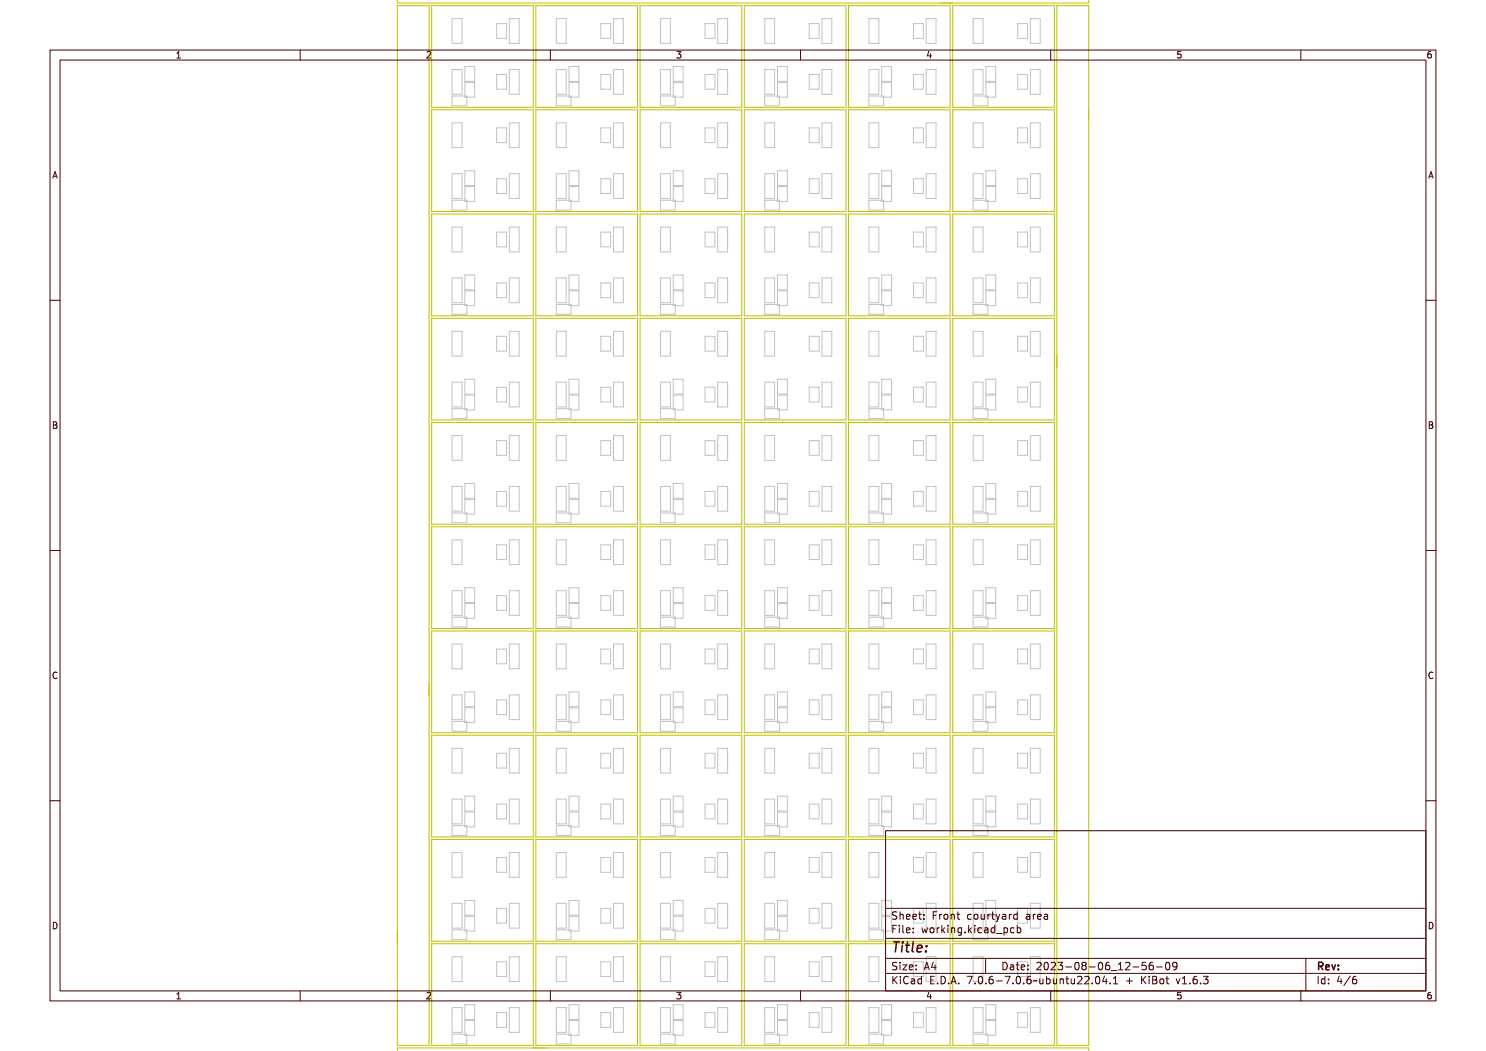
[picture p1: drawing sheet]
<svg xmlns="http://www.w3.org/2000/svg" width="297mm" height="210mm" viewBox="0 0 297 210" stroke-linecap="round" stroke-linejoin="round" font-family="sans-serif">
<defs><g id="words">
<text font-size="2.7" fill="#480000" x="178" y="190.3">Title:</text>
<g font-size="2" fill="#480000">
<text x="178" y="183.7">Sheet: Front courtyard area</text>
<text x="178" y="186.5">File: working.kicad_pcb</text>
<text x="178" y="193.9">Size: A4</text>
<text x="178" y="196.6">KiCad E.D.A. 7.0.6-7.0.6~ubuntu22.04.1 + KiBot v1.6.3</text>
<text x="200" y="193.9">Date: 2023-08-06_12-56-09</text>
<text x="263" y="196.6">Id: 4/6</text>
<text x="263" y="193.9">Rev:</text>
</g>
<g font-size="1.7" fill="#480000">
<text x="35" y="11.7">1</text>
<text x="85" y="11.7">2</text>
<text x="135" y="11.7">3</text>
<text x="185" y="11.7">4</text>
<text x="235" y="11.7">5</text>
<text x="285" y="11.7">6</text>
<text x="10.5" y="35.7">A</text>
<text x="285.5" y="35.7">A</text>
<text x="10.5" y="85.6">B</text>
<text x="285.5" y="85.6">B</text>
<text x="10.5" y="135.7">C</text>
<text x="285.5" y="135.7">C</text>
<text x="10.5" y="185.6">D</text>
<text x="285.5" y="185.6">D</text>
<text x="35" y="199.7">1</text>
<text x="85" y="199.7">2</text>
<text x="135" y="199.7">3</text>
<text x="185" y="199.7">4</text>
<text x="235" y="199.7">5</text>
<text x="285" y="199.7">6</text>
</g>
</g></defs>
<g fill="none" stroke="#c2c2c2" stroke-width=".2">
<path d="M90.4 19.2h2.9v2h-2.9zM90.4 3.7h1.9v5h-1.9zM90.4 13.9h1.9v4.9h-1.9zM92.9 16.5h2v2.9h-2zM92.9 13.3h2v2.9h-2zM99.3 4.7h1.9v3h-1.9zM99.3 14.9h1.9v2.9h-1.9zM101.8 3.7h2v5h-2zM101.8 13.9h2v4.9h-2zM111.2 19.2h2.9v2h-2.9zM111.2 13.9h2v4.9h-2zM111.2 3.7h2v5h-2z"/>
<path d="M113.7 16.5h2v2.9h-2zM113.7 13.3h2v2.9h-2zM120.1 4.7h2v3h-2zM120.1 14.9h2v2.9h-2zM122.6 3.7h2v5h-2zM122.6 13.9h2v4.9h-2zM132 19.2h3v2h-3zM132 3.7h2v5h-2zM132 13.9h2v4.9h-2zM134.6 13.3h1.9v2.9h-1.9zM134.6 16.5h1.9v2.9h-1.9zM140.9 4.7h2v3h-2z"/>
<path d="M140.9 14.9h2v2.9h-2zM143.5 13.9h1.9v4.9h-1.9zM143.5 3.7h1.9v5h-1.9zM152.8 19.2h3v2h-3zM152.9 3.7h1.9v5h-1.9zM152.9 13.9h1.9v4.9h-1.9zM155.4 16.5h2v2.9h-2zM155.4 13.3h2v2.9h-2zM161.7 4.7h2v3h-2zM161.7 14.9h2v2.9h-2zM164.3 3.7h1.9v5h-1.9zM164.3 13.9h1.9v4.9h-1.9z"/>
<path d="M173.7 19.2h2.9v2h-2.9zM173.7 3.7h1.9v5h-1.9zM173.7 13.9h1.9v4.9h-1.9zM176.2 16.5h2v2.9h-2zM176.2 13.3h2v2.9h-2zM182.6 4.7h1.9v3h-1.9zM182.6 14.9h1.9v2.9h-1.9zM185.1 3.7h2v5h-2zM185.1 13.9h2v4.9h-2zM194.5 19.2h2.9v2h-2.9zM194.5 3.7h2v5h-2zM194.5 13.9h2v4.9h-2z"/>
<path d="M197 16.5h2v2.9h-2zM197 13.3h2v2.9h-2zM203.4 4.7h2v3h-2zM203.4 14.9h2v2.9h-2zM205.9 13.9h2v4.9h-2zM205.9 3.7h2v5h-2zM90.4 34.7h1.9v5h-1.9zM90.4 24.6h1.9v4.9h-1.9zM92.9 34.1h2v3h-2zM92.9 37.3h2v2.9h-2zM99.3 25.6h1.9v2.9h-1.9zM99.3 35.7h1.9v3h-1.9z"/>
<path d="M101.8 34.7h2v5h-2zM101.8 24.6h2v4.9h-2zM111.2 34.7h2v5h-2zM111.2 24.6h2v4.9h-2zM113.7 34.1h2v3h-2zM113.7 37.3h2v2.9h-2zM120.1 25.6h2v2.9h-2zM120.1 35.7h2v3h-2zM122.6 34.7h2v5h-2zM122.6 24.6h2v4.9h-2zM132 24.6h2v4.9h-2zM132 34.7h2v5h-2z"/>
<path d="M134.6 34.1h1.9v3h-1.9zM134.6 37.3h1.9v2.9h-1.9zM140.9 25.6h2v2.9h-2zM140.9 35.7h2v3h-2zM143.5 34.7h1.9v5h-1.9zM143.5 24.6h1.9v4.9h-1.9zM152.9 34.7h1.9v5h-1.9zM152.9 24.6h1.9v4.9h-1.9zM155.4 34.1h2v3h-2zM155.4 37.3h2v2.9h-2zM161.7 25.6h2v2.9h-2zM161.7 35.7h2v3h-2z"/>
<path d="M164.3 34.7h1.9v5h-1.9zM164.3 24.6h1.9v4.9h-1.9zM173.7 34.7h1.9v5h-1.9zM173.7 24.6h1.9v4.9h-1.9zM176.2 34.1h2v3h-2zM176.2 37.3h2v2.9h-2zM182.6 25.6h1.9v2.9h-1.9zM182.6 35.7h1.9v3h-1.9zM185.1 34.7h2v5h-2zM185.1 24.6h2v4.9h-2zM194.5 34.7h2v5h-2zM194.5 24.6h2v4.9h-2z"/>
<path d="M197 34.1h2v3h-2zM197 37.3h2v2.9h-2zM203.4 25.6h2v2.9h-2zM203.4 35.7h2v3h-2zM205.9 34.7h2v5h-2zM205.9 24.6h2v4.9h-2zM90.4 40h2.9v2h-2.9zM90.4 45.4h1.9v4.9h-1.9zM90.4 55.5h1.9v5h-1.9zM92.9 55h2v2.9h-2zM92.9 58.1h2v3h-2zM99.3 46.4h1.9v2.9h-1.9z"/>
<path d="M99.3 56.5h1.9v3h-1.9zM101.8 45.4h2v4.9h-2zM101.8 55.5h2v5h-2zM111.2 40h2.9v2h-2.9zM111.2 45.4h2v4.9h-2zM111.2 55.5h2v5h-2zM113.7 55h2v2.9h-2zM113.7 58.1h2v3h-2zM120.1 46.4h2v2.9h-2zM120.1 56.5h2v3h-2zM122.6 45.4h2v4.9h-2zM122.6 55.5h2v5h-2z"/>
<path d="M132 40h3v2h-3zM132 45.4h2v4.9h-2zM132 55.5h2v5h-2zM134.6 55h1.9v2.9h-1.9zM134.6 58.1h1.9v3h-1.9zM140.9 46.4h2v2.9h-2zM140.9 56.5h2v3h-2zM143.5 45.4h1.9v4.9h-1.9zM143.5 55.5h1.9v5h-1.9zM152.8 40h3v2h-3zM152.9 45.4h1.9v4.9h-1.9zM152.9 55.5h1.9v5h-1.9z"/>
<path d="M155.4 58.1h2v3h-2zM155.4 55h2v2.9h-2zM161.7 46.4h2v2.9h-2zM161.7 56.5h2v3h-2zM164.3 45.4h1.9v4.9h-1.9zM164.3 55.5h1.9v5h-1.9zM173.7 40h2.9v2h-2.9zM173.7 45.4h1.9v4.9h-1.9zM173.7 55.5h1.9v5h-1.9zM176.2 58.1h2v3h-2zM176.2 55h2v2.9h-2zM182.6 46.4h1.9v2.9h-1.9z"/>
<path d="M182.6 56.5h1.9v3h-1.9zM185.1 45.4h2v4.9h-2zM185.1 55.5h2v5h-2zM194.5 40h2.9v2h-2.9zM194.5 45.4h2v4.9h-2zM194.5 55.5h2v5h-2zM197 55h2v2.9h-2zM197 58.1h2v3h-2zM203.4 46.4h2v2.9h-2zM203.4 56.5h2v3h-2zM205.9 45.4h2v4.9h-2zM205.9 55.5h2v5h-2z"/>
<path d="M90.4 60.8h2.9v2h-2.9zM90.4 66.2h1.9v5h-1.9zM90.4 76.4h1.9v4.9h-1.9zM92.9 75.8h2v2.9h-2zM92.9 79h2v2.9h-2zM99.3 67.2h1.9v3h-1.9zM99.3 77.4h1.9v2.9h-1.9zM101.8 66.2h2v5h-2zM101.8 76.4h2v4.9h-2zM111.2 60.8h2.9v2h-2.9zM111.2 66.2h2v5h-2zM111.2 76.4h2v4.9h-2z"/>
<path d="M113.7 75.8h2v2.9h-2zM113.7 79h2v2.9h-2zM120.1 67.2h2v3h-2zM120.1 77.4h2v2.9h-2zM122.6 66.2h2v5h-2zM122.6 76.4h2v4.9h-2zM132 60.8h3v2h-3zM132 66.2h2v5h-2zM132 76.4h2v4.9h-2zM134.6 75.8h1.9v2.9h-1.9zM134.6 79h1.9v2.9h-1.9zM140.9 67.2h2v3h-2z"/>
<path d="M140.9 77.4h2v2.9h-2zM143.5 76.4h1.9v4.9h-1.9zM143.5 66.2h1.9v5h-1.9zM152.8 60.8h3v2h-3zM152.9 66.2h1.9v5h-1.9zM152.9 76.4h1.9v4.9h-1.9zM155.4 75.8h2v2.9h-2zM155.4 79h2v2.9h-2zM161.7 77.4h2v2.9h-2zM161.7 67.2h2v3h-2zM164.3 66.2h1.9v5h-1.9zM164.3 76.4h1.9v4.9h-1.9z"/>
<path d="M173.7 60.8h2.9v2h-2.9zM173.7 66.2h1.9v5h-1.9zM173.7 76.4h1.9v4.9h-1.9zM176.2 75.8h2v2.9h-2zM176.2 79h2v2.9h-2zM182.6 67.2h1.9v3h-1.9zM182.6 77.4h1.9v2.9h-1.9zM185.1 66.2h2v5h-2zM185.1 76.4h2v4.9h-2zM194.5 60.8h2.9v2h-2.9zM194.5 66.2h2v5h-2zM194.5 76.4h2v4.9h-2z"/>
<path d="M197 75.8h2v2.9h-2zM197 79h2v2.9h-2zM203.4 77.4h2v2.9h-2zM203.4 67.2h2v3h-2zM205.9 76.4h2v4.9h-2zM205.9 66.2h2v5h-2zM90.4 81.7h2.9v1.9h-2.9zM90.4 87h1.9v5h-1.9zM90.4 97.2h1.9v4.9h-1.9zM92.9 96.6h2v3h-2zM92.9 99.8h2v2.9h-2zM99.3 88h1.9v3h-1.9z"/>
<path d="M99.3 98.2h1.9v2.9h-1.9zM101.8 87h2v5h-2zM101.8 97.2h2v4.9h-2zM111.2 81.7h2.9v1.9h-2.9zM111.2 87h2v5h-2zM111.2 97.2h2v4.9h-2zM113.7 96.6h2v3h-2zM113.7 99.8h2v2.9h-2zM120.1 88h2v3h-2zM120.1 98.2h2v2.9h-2zM122.6 87h2v5h-2zM122.6 97.2h2v4.9h-2z"/>
<path d="M132 81.7h3v1.9h-3zM132 87h2v5h-2zM132 97.2h2v4.9h-2zM134.6 96.6h1.9v3h-1.9zM134.6 99.8h1.9v2.9h-1.9zM140.9 88h2v3h-2zM140.9 98.2h2v2.9h-2zM143.5 87h1.9v5h-1.9zM143.5 97.2h1.9v4.9h-1.9zM152.8 81.7h3v1.9h-3zM152.9 87h1.9v5h-1.9zM152.9 97.2h1.9v4.9h-1.9z"/>
<path d="M155.4 96.6h2v3h-2zM155.4 99.8h2v2.9h-2zM161.7 88h2v3h-2zM161.7 98.2h2v2.9h-2zM164.3 87h1.9v5h-1.9zM164.3 97.2h1.9v4.9h-1.9zM173.7 81.7h2.9v1.9h-2.9zM173.7 87h1.9v5h-1.9zM173.7 97.2h1.9v4.9h-1.9zM176.2 96.6h2v3h-2zM176.2 99.8h2v2.9h-2zM182.6 88h1.9v3h-1.9z"/>
<path d="M182.6 98.2h1.9v2.9h-1.9zM185.1 87h2v5h-2zM185.1 97.2h2v4.9h-2zM194.5 81.7h2.9v1.9h-2.9zM194.5 87h2v5h-2zM194.5 97.2h2v4.9h-2zM197 96.6h2v3h-2zM197 99.8h2v2.9h-2zM203.4 88h2v3h-2zM203.4 98.2h2v2.9h-2zM205.9 87h2v5h-2zM205.9 97.2h2v4.9h-2z"/>
<path d="M90.4 102.5h2.9v2h-2.9zM90.4 107.9h1.9v4.9h-1.9zM90.4 118h1.9v5h-1.9zM92.9 117.4h2v3h-2zM99.3 108.9h1.9v2.9h-1.9zM99.3 119h1.9v3h-1.9zM101.8 107.9h2v4.9h-2zM101.8 118h2v5h-2zM111.2 102.5h2.9v2h-2.9zM111.2 107.9h2v4.9h-2zM111.2 118h2v5h-2zM113.7 117.4h2v3h-2z"/>
<path d="M120.1 108.9h2v2.9h-2zM120.1 119h2v3h-2zM122.6 107.9h2v4.9h-2zM122.6 118h2v5h-2zM132 102.5h3v2h-3zM132 107.9h2v4.9h-2zM132 118h2v5h-2zM134.6 117.4h1.9v3h-1.9zM140.9 108.9h2v2.9h-2zM140.9 119h2v3h-2zM143.5 107.9h1.9v4.9h-1.9zM143.5 118h1.9v5h-1.9z"/>
<path d="M152.8 102.5h3v2h-3zM152.9 107.9h1.9v4.9h-1.9zM152.9 118h1.9v5h-1.9zM155.4 117.4h2v3h-2zM161.7 108.9h2v2.9h-2zM161.7 119h2v3h-2zM164.3 107.9h1.9v4.9h-1.9zM164.3 118h1.9v5h-1.9zM173.7 102.5h2.9v2h-2.9zM173.7 107.9h1.9v4.9h-1.9zM173.7 118h1.9v5h-1.9zM176.2 117.4h2v3h-2z"/>
<path d="M182.6 108.9h1.9v2.9h-1.9zM182.6 119h1.9v3h-1.9zM185.1 107.9h2v4.9h-2zM185.1 118h2v5h-2zM194.5 102.5h2.9v2h-2.9zM194.5 107.9h2v4.9h-2zM194.5 118h2v5h-2zM197 117.4h2v3h-2zM203.4 108.9h2v2.9h-2zM203.4 119h2v3h-2zM205.9 107.9h2v4.9h-2zM205.9 118h2v5h-2z"/>
<path d="M90.4 123.3h2.9v2h-2.9zM90.4 128.7h1.9v4.9h-1.9zM90.4 138.9h1.9v4.9h-1.9zM92.9 120.6h2v3h-2zM92.9 138.3h2v2.9h-2zM99.3 129.7h1.9v2.9h-1.9zM99.3 139.9h1.9v2.9h-1.9zM101.8 128.7h2v4.9h-2zM101.8 138.9h2v4.9h-2zM111.2 123.3h2.9v2h-2.9zM111.2 128.7h2v4.9h-2zM111.2 138.9h2v4.9h-2z"/>
<path d="M113.7 138.3h2v2.9h-2zM113.7 120.6h2v3h-2zM120.1 129.7h2v2.9h-2zM120.1 139.9h2v2.9h-2zM122.6 128.7h2v4.9h-2zM122.6 138.9h2v4.9h-2zM132 123.3h3v2h-3zM132 128.7h2v4.9h-2zM132 138.9h2v4.9h-2zM134.6 120.6h1.9v3h-1.9zM134.6 138.3h1.9v2.9h-1.9zM140.9 129.7h2v2.9h-2z"/>
<path d="M140.9 139.9h2v2.9h-2zM143.5 138.9h1.9v4.9h-1.9zM143.5 128.7h1.9v4.9h-1.9zM152.8 123.3h3v2h-3zM152.9 128.7h1.9v4.9h-1.9zM152.9 138.9h1.9v4.9h-1.9zM155.4 138.3h2v2.9h-2zM155.4 120.6h2v3h-2zM161.7 129.7h2v2.9h-2zM161.7 139.9h2v2.9h-2zM164.3 128.7h1.9v4.9h-1.9zM164.3 138.9h1.9v4.9h-1.9z"/>
<path d="M173.7 123.3h2.9v2h-2.9zM173.7 128.7h1.9v4.9h-1.9zM173.7 138.9h1.9v4.9h-1.9zM176.2 138.3h2v2.9h-2zM176.2 120.6h2v3h-2zM182.6 129.7h1.9v2.9h-1.9zM182.6 139.9h1.9v2.9h-1.9zM185.1 128.7h2v4.9h-2zM185.1 138.9h2v4.9h-2zM194.5 123.3h2.9v2h-2.9zM194.5 128.7h2v4.9h-2zM194.5 138.9h2v4.9h-2z"/>
<path d="M197 120.6h2v3h-2zM197 138.3h2v2.9h-2zM203.4 129.7h2v2.9h-2zM203.4 139.9h2v2.9h-2zM205.9 128.7h2v4.9h-2zM205.9 138.9h2v4.9h-2zM90.4 144.2h2.9v1.9h-2.9zM90.4 149.5h1.9v5h-1.9zM90.4 159.7h1.9v4.9h-1.9zM92.9 141.4h2v3h-2zM92.9 159.1h2v2.9h-2zM99.3 150.5h1.9v3h-1.9z"/>
<path d="M101.8 149.5h2v5h-2zM101.8 159.7h2v4.9h-2zM111.2 144.2h2.9v1.9h-2.9zM111.2 149.5h2v5h-2zM111.2 159.7h2v4.9h-2zM113.7 141.4h2v3h-2zM113.7 159.1h2v2.9h-2zM120.1 150.5h2v3h-2zM122.6 149.5h2v5h-2zM122.6 159.7h2v4.9h-2zM132 144.2h3v1.9h-3zM132 149.5h2v5h-2z"/>
<path d="M132 159.7h2v4.9h-2zM134.6 141.4h1.9v3h-1.9zM134.6 159.1h1.9v2.9h-1.9zM140.9 150.5h2v3h-2zM143.5 149.5h1.9v5h-1.9zM143.5 159.7h1.9v4.9h-1.9zM152.8 144.2h3v1.9h-3zM152.9 149.5h1.9v5h-1.9zM152.9 159.7h1.9v4.9h-1.9zM155.4 141.4h2v3h-2zM155.4 159.1h2v2.9h-2zM161.7 150.5h2v3h-2z"/>
<path d="M164.3 149.5h1.9v5h-1.9zM164.3 159.7h1.9v4.9h-1.9zM173.7 144.2h2.9v1.9h-2.9zM173.7 149.5h1.9v5h-1.9zM173.7 159.7h1.9v4.9h-1.9zM176.2 141.4h2v3h-2zM176.2 159.1h2v2.9h-2zM182.6 150.5h1.9v3h-1.9zM185.1 149.5h2v5h-2zM185.1 159.7h2v4.9h-2zM194.5 144.2h2.9v1.9h-2.9zM194.5 149.5h2v5h-2z"/>
<path d="M194.5 159.7h2v4.9h-2zM197 141.4h2v3h-2zM197 159.1h2v2.9h-2zM203.4 150.5h2v3h-2zM205.9 149.5h2v5h-2zM205.9 159.7h2v4.9h-2zM90.4 165h2.9v1.9h-2.9zM90.4 170.3h1.9v5h-1.9zM92.9 179.9h2v3h-2zM92.9 162.3h2v2.9h-2zM99.3 160.7h1.9v2.9h-1.9zM99.3 171.3h1.9v3h-1.9z"/>
<path d="M101.8 170.3h2v5h-2zM111.2 165h2.9v1.9h-2.9zM111.2 170.3h2v5h-2zM113.7 179.9h2v3h-2zM113.7 162.3h2v2.9h-2zM120.1 160.7h2v2.9h-2zM120.1 171.3h2v3h-2zM122.6 170.3h2v5h-2zM132 165h3v1.9h-3zM132 170.3h2v5h-2zM134.6 162.3h1.9v2.9h-1.9zM134.6 179.9h1.9v3h-1.9z"/>
<path d="M140.9 160.7h2v2.9h-2zM140.9 171.3h2v3h-2zM143.5 170.3h1.9v5h-1.9zM152.8 165h3v1.9h-3zM152.9 170.3h1.9v5h-1.9zM155.4 179.9h2v3h-2zM155.4 162.3h2v2.9h-2zM161.7 160.7h2v2.9h-2zM161.7 171.3h2v3h-2zM164.3 170.3h1.9v5h-1.9zM173.7 165h2.9v1.9h-2.9zM173.7 170.3h1.9v5h-1.9z"/>
<path d="M176.2 179.9h2v3h-2zM176.2 162.3h2v2.9h-2zM182.6 160.7h1.9v2.9h-1.9zM182.6 171.3h1.9v3h-1.9zM185.1 170.3h2v5h-2zM194.5 165h2.9v1.9h-2.9zM194.5 170.3h2v5h-2zM197 162.3h2v2.9h-2zM203.4 160.7h2v2.9h-2zM203.4 171.3h2v3h-2zM205.9 170.3h2v5h-2zM90.4 185.8h2.9v2h-2.9z"/>
<path d="M90.4 180.5h1.9v5h-1.9zM90.4 191.2h1.9v4.9h-1.9zM92.9 183.1h2v2.9h-2zM99.3 181.5h1.9v3h-1.9zM99.3 192.2h1.9v2.9h-1.9zM101.8 180.5h2v5h-2zM101.8 191.2h2v4.9h-2zM111.2 185.8h2.9v2h-2.9zM111.2 180.5h2v5h-2zM111.2 191.2h2v4.9h-2zM113.7 183.1h2v2.9h-2zM120.1 181.5h2v3h-2z"/>
<path d="M120.1 192.2h2v2.9h-2zM122.6 180.5h2v5h-2zM122.6 191.2h2v4.9h-2zM132 185.8h3v2h-3zM132 180.5h2v5h-2zM132 191.2h2v4.9h-2zM134.6 183.1h1.9v2.9h-1.9zM140.9 181.5h2v3h-2zM140.9 192.2h2v2.9h-2zM143.5 180.5h1.9v5h-1.9zM143.5 191.2h1.9v4.9h-1.9zM152.8 185.8h3v2h-3z"/>
<path d="M152.9 180.5h1.9v5h-1.9zM152.9 191.2h1.9v4.9h-1.9zM155.4 183.1h2v2.9h-2zM161.7 181.5h2v3h-2zM161.7 192.2h2v2.9h-2zM164.3 180.5h1.9v5h-1.9zM164.3 191.2h1.9v4.9h-1.9zM173.7 185.8h2.9v2h-2.9zM173.7 180.5h1.9v5h-1.9zM173.7 191.2h1.9v4.9h-1.9zM176.2 183.1h2v2.9h-2zM182.6 184.5v-3h1.9v3"/>
<path d="M182.6 192.2v2.9M184.5 192.2v2.9M185.1 185.5v-5h2v5M185.1 191.2v4.9M187.1 191.2v4.9M194.5 185.8v2h2.9v-2M194.5 185.5v-5h2v5M194.5 196.1v-4.9h2v4.9M197 182.9v-3h2v3M197 183.1v2.9M199 183.1v2.9M203.4 184.5v-3h2v3"/>
<path d="M203.4 192.2v2.9M205.4 192.2v2.9M205.9 180.5h2v5h-2zM205.9 196.1v-4.9h2v4.9M90.4 206.6h2.9v2h-2.9zM90.4 201.3h1.9v5h-1.9zM92.9 200.7h2v3h-2zM92.9 203.9h2v3h-2zM99.3 202.3h1.9v3h-1.9zM101.8 201.3h2v5h-2zM111.2 206.6h2.9v2h-2.9zM111.2 201.3h2v5h-2z"/>
<path d="M113.7 200.7h2v3h-2zM113.7 203.9h2v3h-2zM120.1 202.3h2v3h-2zM122.6 201.3h2v5h-2zM132 206.6h3v2h-3zM132 201.3h2v5h-2zM134.6 200.7h1.9v3h-1.9zM134.6 203.9h1.9v3h-1.9zM140.9 202.3h2v3h-2zM143.5 201.3h1.9v5h-1.9zM152.8 206.6h3v2h-3zM152.9 201.3h1.9v5h-1.9z"/>
<path d="M155.4 200.7h2v3h-2zM155.4 203.9h2v3h-2zM161.7 202.3h2v3h-2zM164.3 201.3h1.9v5h-1.9zM173.7 206.6h2.9v2h-2.9zM173.7 201.3h1.9v5h-1.9zM176.2 200.7h2v3h-2zM176.2 203.9h2v3h-2zM182.6 202.3h1.9v3h-1.9zM185.1 201.3h2v5h-2zM194.5 206.6h2.9v2h-2.9zM194.5 201.3h2v5h-2z"/>
<path d="M197 200.7h2v3h-2zM197 203.9h2v3h-2zM203.4 202.3h2v3h-2zM205.9 201.3h2v5h-2z"/>
</g>
<g fill="none" stroke="#c2c200" stroke-width=".2">
<path d="M217.6 -.1v.7h-138.2v-.6M79.4 1.1h6.4v207.8h-6.4zM86.3 1.1h20.3v20.3h-20.3zM107.1 1.1h20.3v20.3h-20.3zM127.9 1.1h20.3v20.3h-20.3zM148.8 1.1h20.3v20.3h-20.3zM169.6 1.1h20.3v20.3h-20.3zM190.4 1.1h20.3v20.3h-20.3zM211.2 1.1h6.4v207.8h-6.4zM86.3 21.9h20.3v20.4h-20.3zM107.1 21.9h20.3v20.4h-20.3zM127.9 21.9h20.3v20.4h-20.3z"/>
<path d="M148.8 21.9h20.3v20.4h-20.3zM169.6 21.9h20.3v20.4h-20.3zM190.4 21.9h20.3v20.4h-20.3zM86.3 42.8h20.3v20.3h-20.3zM107.1 42.8h20.3v20.3h-20.3zM127.9 42.8h20.3v20.3h-20.3zM148.8 42.8h20.3v20.3h-20.3zM169.6 42.8h20.3v20.3h-20.3zM190.4 42.8h20.3v20.3h-20.3zM86.3 63.6h20.3v20.3h-20.3zM107.1 63.6h20.3v20.3h-20.3zM127.9 63.6h20.3v20.3h-20.3z"/>
<path d="M148.8 63.6h20.3v20.3h-20.3zM169.6 63.6h20.3v20.3h-20.3zM190.4 63.6h20.3v20.3h-20.3zM86.3 84.4h20.3v20.4h-20.3zM107.1 84.4h20.3v20.4h-20.3zM127.9 84.4h20.3v20.4h-20.3zM148.8 84.4h20.3v20.4h-20.3zM169.6 84.4h20.3v20.4h-20.3zM190.4 84.4h20.3v20.4h-20.3zM86.3 105.3h20.3v20.3h-20.3zM107.1 105.3h20.3v20.3h-20.3zM127.9 105.3h20.3v20.3h-20.3z"/>
<path d="M148.8 105.3h20.3v20.3h-20.3zM169.6 105.3h20.3v20.3h-20.3zM190.4 105.3h20.3v20.3h-20.3zM86.3 126.1h20.3v20.3h-20.3zM107.1 126.1h20.3v20.3h-20.3zM127.9 126.1h20.3v20.3h-20.3zM148.8 126.1h20.3v20.3h-20.3zM169.6 126.1h20.3v20.3h-20.3zM190.4 126.1h20.3v20.3h-20.3zM86.3 146.9h20.3v20.3h-20.3zM107.1 146.9h20.3v20.3h-20.3zM127.9 146.9h20.3v20.3h-20.3z"/>
<path d="M148.8 146.9h20.3v20.3h-20.3zM169.6 146.9h20.3v20.3h-20.3zM190.4 146.9h20.3v20.3h-20.3zM86.3 167.7h20.3v20.4h-20.3zM107.1 167.7h20.3v20.4h-20.3zM127.9 167.7h20.3v20.4h-20.3zM148.8 167.7h20.3v20.4h-20.3zM169.6 167.7h20.3v20.4h-20.3zM190.4 167.7h20.3v20.4h-20.3zM86.3 188.6h20.3v20.3h-20.3zM107.1 188.6h20.3v20.3h-20.3zM127.9 188.6h20.3v20.3h-20.3z"/>
<path d="M148.8 188.6h20.3v20.3h-20.3zM169.6 188.6h20.3v20.3h-20.3zM190.4 188.6h20.3v20.3h-20.3zM79.4 210.1v-.7h138.2v.7"/>
</g>
<g fill="none" stroke="#480000" stroke-width=".2">
<path d="M10 10h277v190h-277zM12 12h273v186h-273zM60 10v2M110 10v2M160 10v2M210 10v2M260 10v2M10 60h2M285 60h2M10 110h2M285 110h2M10 160h2"/>
<path d="M285 160h2M177 166h108v32h-108zM60 198v2M110 198v2M160 198v2M177 181.5h108M177 187.5h108M177 191.5h108M177 194.5h108M178.1 195.2h.2v.6l.6-.6h.3l-.6 .6 .6 .8h-.2l-.5-.7-.2 .2v.5h-.2zM178.2 185h.9v.2h-.7v.4h.6v.2h-.6v.7h-.2zM178.3 182.4l.5-.1h.2v.2a.31 .31 0 0 0-.5-.1 .31 .31 0 0 0 0 .5 .5 .5 0 0 1 .6 .6 .5 .5 0 0 1-.8 .2l-.1-.2a.34 .34 0 0 0 .4 .1 .34 .34 0 0 0 .1-.5 .47 .47 0 0 1-.5-.2 .47 .47 0 0 1 .1-.5z"/>
<path d="M178.3 192.5l.5-.1h.2v.2a.31 .31 0 0 0-.5-.1 .31 .31 0 0 0 0 .5 .5 .5 0 0 1 .6 .6 .5 .5 0 0 1-.8 .2l-.1-.2a.34 .34 0 0 0 .4 .1 .34 .34 0 0 0 .1-.5 .47 .47 0 0 1-.5-.2 .47 .47 0 0 1 .1-.5zM179.4 182.2h.2v.6a.35 .35 0 0 1 .4-.1 .35 .35 0 0 1 .2 .4v.6h-.2v-.8h-.4v.8h-.2zM179.5 185.4h.4v.9h.4v.2h-.9v-.2h.3v-.8h-.2zM179.5 192.8h.4v.9h.4v.1h-.9v-.1h.3v-.8h-.2zM179.5 195.6h.4v.9h.4v.1h-.9v-.1h.3v-.8h-.2zM179.7 184.9h.2v.3h-.2zM179.7 192.3h.2v.3h-.2zM179.7 195.1h.2v.3h-.2zM180.6 184.9h.4v1.3l.4 .1v.2l-.5-.2v-1.2h-.3zM180.6 192.8h.8l-.6 .9h.6v.1h-.8l.6-.9h-.6zM180.7 182.8l.1-.1a.49 .49 0 0 1 .5 0 .49 .49 0 0 1 .2 .5h-.8a.42 .42 0 0 0 .3 .4 .42 .42 0 0 0 .4-.1 .47 .47 0 0 1-.4 .3 .47 .47 0 0 1-.4-.3zM180.7 195.4a.4 .4 0 0 1 .4-.3 .4 .4 0 0 1 .4 .3 .56 .56 0 0 0-.8 .4 .56 .56 0 0 0 .5 .7l.3-.1a.43 .43 0 0 1-.5 .3 .43 .43 0 0 1-.4-.4v-.6z"/>
<path d="M180.8 182.9l.4-.1 .1 .3h-.6zM181.8 195.6l.3-.1a.43 .43 0 0 1 .5 .5v.6h-.1v-.1a.38 .38 0 0 1-.5 .2 .38 .38 0 0 1-.2-.5 .38 .38 0 0 1 .4-.2h.3a.35 .35 0 0 0-.3-.4 .35 .35 0 0 0-.4 .2zM181.9 182.8l.1-.1a.49 .49 0 0 1 .5 0 .49 .49 0 0 1 .2 .5h-.8a.42 .42 0 0 0 .3 .4 .42 .42 0 0 0 .5-.1 .47 .47 0 0 1-.5 .3 .47 .47 0 0 1-.4-.3zM181.9 185.5l.1-.1a.49 .49 0 0 1 .5 0 .49 .49 0 0 1 .2 .5h-.8a.42 .42 0 0 0 .3 .4 .42 .42 0 0 0 .5-.1 .47 .47 0 0 1-.5 .3 .47 .47 0 0 1-.4-.3zM181.9 192.9l.1-.1a.49 .49 0 0 1 .5 0 .49 .49 0 0 1 .2 .5h-.8a.42 .42 0 0 0 .3 .4 .42 .42 0 0 0 .5-.1 .47 .47 0 0 1-.5 .3 .47 .47 0 0 1-.4-.3zM182 196.2l.5-.1a.31 .31 0 0 1-.2 .4 .31 .31 0 0 1-.4-.1zM182 182.9l.4-.1 .1 .3h-.6zM182 185.6l.4-.1 .1 .3h-.6zM182 193l.4-.1 .1 .3h-.6zM183 195.7l.4-.2 .2 .2v-.6h.2v1.5h-.2v-.1a.42 .42 0 0 1-.5 .1 .42 .42 0 0 1-.2-.5zM183.2 195.8l.1-.1a.4 .4 0 0 1 .3 .4 .4 .4 0 0 1-.3 .4l-.2-.2zM183.2 182.3h.2v.4h.4v.1h-.4v.7l.4 .1v.1h-.4l-.1-.1-.1-.8h-.3v-.1h.3z"/>
<path d="M183.3 185.4h.2v.3h-.2zM183.3 186.2h.2v.3h-.2zM183.3 192.8h.2v.3h-.2zM183.3 193.6h.2v.2h-.2zM184.5 182.7h.2v.3h-.2zM184.5 183.5h.2v.2h-.2zM185.2 185.4h.2l.2 .8 .1-.5h.2l.2 .5 .1-.8h.2l-.2 1.1h-.2l-.2-.7-.2 .7h-.1zM185.4 195.2h.9v.2h-.7v.4h.6v.2h-.6v.5h.7v.1h-.9zM185.7 192.4h.2l.5 1.4h-.2l-.1-.3h-.5l-.1 .3h-.2zM185.8 192.6l.2 .7h-.4zM186.6 182.3h.9v.2h-.7v.4h.6v.2h-.6v.6h-.2zM186.8 185.6l.1-.1a.39 .39 0 0 1 .4 .4 .39 .39 0 0 1-.4 .4l-.1-.2z"/>
<path d="M186.9 196.4h.2v.2h-.2zM187.1 192.4h.2v.9h.2v.2h-.2v.3h-.2v-.3h-.6zM187.1 192.6v.7h-.4zM187.8 195.2a.76 .76 0 0 1 .9 .7 .76 .76 0 0 1-.9 .7zM188 195.4a.57 .57 0 0 1 .5 .5 .57 .57 0 0 1-.5 .6zM188 182.7h.2v.2v-.1a.29 .29 0 0 1 .3-.2 .29 .29 0 0 1 .3 .3 .37 .37 0 0 0-.5-.1 .37 .37 0 0 0-.1 .4v.5h-.2zM188 185.4h.2v.2v-.1a.29 .29 0 0 1 .3-.2 .29 .29 0 0 1 .3 .3 .37 .37 0 0 0-.5-.1 .37 .37 0 0 0-.1 .4v.6h-.2zM189.1 184.9h.1v.9l.5-.4h.2l-.4 .4 .5 .7h-.2l-.4-.6-.2 .1v.5h-.1zM189.2 182.9l.1-.1a.39 .39 0 0 1 .4 .4 .39 .39 0 0 1-.4 .4l-.1-.2zM189.3 196.4h.3v.2h-.3zM190.2 182.7h.2v.1a.35 .35 0 0 1 .4-.1 .35 .35 0 0 1 .3 .4v.6h-.2l-.1-.8h-.3l-.1 .8h-.2zM190.3 185.4h.4v.9h.4v.2h-.9v-.2h.4v-.8h-.3z"/>
<path d="M190.5 195.2h.3l.4 1.4h-.2l-.1-.3h-.5l-.1 .3h-.2zM190.6 184.9h.1v.3h-.1zM190.6 195.4l.2 .7h-.4zM191.4 185.4h.2v.1a.35 .35 0 0 1 .4-.1 .35 .35 0 0 1 .3 .4v.7h-.2l-.1-.9h-.3l-.1 .9h-.2zM191.7 182.3h.1v.4h.4v.1h-.4v.7l.4 .1v.1h-.4l-.1-.1v-.8h-.3v-.1h.3zM191.7 196.4h.3v.2h-.3zM192.7 185.5l.3-.2 .3 .2v-.1h.2v1a.53 .53 0 0 1-.8 .4v-.2a.36 .36 0 0 0 .4 .1 .36 .36 0 0 0 .2-.4l-.1 .1a.53 .53 0 0 1-.7-.3 .53 .53 0 0 1 .2-.6zM192.8 185.6l.1-.1a.39 .39 0 0 1 .4 .4 .39 .39 0 0 1-.4 .4l-.1-.2zM193.8 195.2h.9l-.5 1.4h-.2l.5-1.2h-.7zM194 182.8a.39 .39 0 0 1 .4-.2 .39 .39 0 0 1 .3 .3 .4 .4 0 0 0-.6 0 .4 .4 0 0 0 0 .6 .4 .4 0 0 0 .6 0 .45 .45 0 0 1-.6 .3 .45 .45 0 0 1-.3-.6zM194.1 186.2h.3v.3h-.3zM195.1 184.9h.2v.9l.4-.4h.3l-.5 .4 .5 .7h-.2l-.4-.6-.1 .1v.5h-.2z"/>
<path d="M195.2 182.9l.1-.1a.39 .39 0 0 1 .4 .4 .39 .39 0 0 1-.4 .4l-.1-.2zM195.3 196.4h.3v.2h-.3zM196.2 182.7h.2v.8l.2 .1 .3-.2v-.7h.2v1h-.2v-.1a.35 .35 0 0 1-.4 .2 .35 .35 0 0 1-.3-.5zM196.3 185.4h.5v.9h.3v.2h-.9v-.2h.4v-.8h-.3zM196.3 195.4a.57 .57 0 0 1 .7 0 .57 .57 0 0 1 .1 .8 .5 .5 0 0 1-.6 .5 .5 .5 0 0 1-.3-.8zM196.5 195.4a.61 .61 0 0 1 .4 1l-.1 .1a.61 .61 0 0 1-.4-1zM196.6 184.9h.2v.3h-.2zM197 191.5v3M197.6 185.5a.39 .39 0 0 1 .4-.2 .39 .39 0 0 1 .3 .3 .4 .4 0 0 0-.6 0 .4 .4 0 0 0 0 .6 .4 .4 0 0 0 .6 0 .45 .45 0 0 1-.6 .3 .45 .45 0 0 1-.3-.6zM197.6 182.7h.2v.2v-.1a.29 .29 0 0 1 .4-.2 .29 .29 0 0 1 .2 .3 .37 .37 0 0 0-.4-.1 .37 .37 0 0 0-.2 .4v.5h-.2zM197.7 196.4h.3v.2h-.3zM198.7 185.4l.2-.1a.43 .43 0 0 1 .6 .5v.7h-.2v-.2a.38 .38 0 0 1-.5 .2 .38 .38 0 0 1-.2-.5 .38 .38 0 0 1 .5-.2h.2a.35 .35 0 0 0-.3-.4 .35 .35 0 0 0-.3 .2z"/>
<path d="M198.7 195.4a.38 .38 0 0 1 .4-.3 .38 .38 0 0 1 .3 .3 .43 .43 0 0 0-.5 0 .43 .43 0 0 0-.1 .5 .46 .46 0 0 1 .7 .1 .46 .46 0 0 1-.2 .6 .46 .46 0 0 1-.7-.2zM198.8 186l.5-.1a.31 .31 0 0 1-.1 .4 .31 .31 0 0 1-.4-.1zM198.9 182.3h.2v.4h.4v.1h-.4v.7l.4 .1v.1h-.4l-.2-.1v-.8h-.3v-.1h.3zM199.8 182.7h.1l.4 .8 .3-.8h.2l-.3 .7a.68 .68 0 0 1-.7 .8l.4-.5zM199.9 185.5l.3-.2 .3 .2v-.6h.2v1.6h-.2v-.2a.42 .42 0 0 1-.5 .1 .42 .42 0 0 1-.2-.5zM200 196h.5v.2h-.5zM200 185.6l.1-.1a.39 .39 0 0 1 .4 .4 .39 .39 0 0 1-.4 .4l-.1-.2zM200.1 192.4a.76 .76 0 0 1 1 .7 .76 .76 0 0 1-1 .7zM200.3 192.6a.57 .57 0 0 1 .6 .5 .57 .57 0 0 1-.6 .6zM200.9 186.8l1.2 .1zM201 195.2h.9l-.5 1.4h-.2l.5-1.2h-.7zM201.1 182.7l.2-.1a.43 .43 0 0 1 .6 .5v.6h-.2v-.1a.38 .38 0 0 1-.5 .2 .38 .38 0 0 1-.2-.5 .38 .38 0 0 1 .5-.2h.2a.35 .35 0 0 0-.2-.4 .35 .35 0 0 0-.4 .2z"/>
<path d="M201.2 183.3l.5-.1a.31 .31 0 0 1-.1 .4 .31 .31 0 0 1-.4-.1zM201.4 192.8l.3-.1a.43 .43 0 0 1 .5 .5v.6h-.1v-.1a.38 .38 0 0 1-.5 .2 .38 .38 0 0 1-.2-.5 .38 .38 0 0 1 .4-.2h.3a.35 .35 0 0 0-.3-.4 .35 .35 0 0 0-.4 .2zM201.6 193.4l.5-.1a.31 .31 0 0 1-.2 .4 .31 .31 0 0 1-.4-.1zM202.2 185.4h.2v.1a.53 .53 0 0 1 .8 .3 .53 .53 0 0 1-.6 .7l-.2-.2v.6h-.2zM202.4 182.7h.2v.2l.1-.1a.29 .29 0 0 1 .3-.2 .29 .29 0 0 1 .2 .3 .37 .37 0 0 0-.4-.1 .37 .37 0 0 0-.2 .4v.5h-.2zM202.5 185.6l.1-.1a.4 .4 0 0 1 .4 .4 .4 .4 0 0 1-.4 .4l-.2-.2zM202.5 196.4h.3v.2h-.3zM202.8 192.4h.2v.4h.4v.1h-.4v.7l.4 .1v.1h-.4l-.2-.1v-.8h-.3v-.1h.3zM203.5 182.8l.3-.2 .3 .2v-.6h.2v1.5h-.2v-.1a.42 .42 0 0 1-.5 .1 .42 .42 0 0 1-.2-.5zM203.5 195.4a.57 .57 0 0 1 .8 0 .57 .57 0 0 1 0 .8 .5 .5 0 0 1-.6 .5 .5 .5 0 0 1-.3-.8zM203.6 185.5a.39 .39 0 0 1 .4-.2 .39 .39 0 0 1 .3 .3 .4 .4 0 0 0-.5 0 .4 .4 0 0 0 0 .6 .4 .4 0 0 0 .5 0 .45 .45 0 0 1-.6 .3 .45 .45 0 0 1-.2-.6zM203.6 182.9l.1-.1a.4 .4 0 0 1 .4 .4 .4 .4 0 0 1-.4 .4l-.1-.2z"/>
<path d="M203.7 195.4a.61 .61 0 0 1 .4 1l-.1 .1a.61 .61 0 0 1-.3-1zM203.9 192.9l.1-.1a.49 .49 0 0 1 .5 0 .49 .49 0 0 1 .2 .5h-.8a.42 .42 0 0 0 .3 .4 .42 .42 0 0 0 .5-.1 .47 .47 0 0 1-.5 .3 .47 .47 0 0 1-.4-.3zM204 193l.4-.1 .1 .3h-.6zM204.7 184.9h.1v.6a.53 .53 0 0 1 .8 .3 .53 .53 0 0 1-.6 .7l-.2-.2v.2h-.1zM204.9 185.6l.1-.1a.39 .39 0 0 1 .4 .4 .39 .39 0 0 1-.4 .4l-.1-.2zM204.9 196.4h.3v.2h-.3zM205.3 192.8h.2v.3h-.2zM205.3 193.6h.2v.2h-.2zM205.9 182.7l.3-.1a.43 .43 0 0 1 .5 .5v.6h-.2v-.1a.38 .38 0 0 1-.5 .2 .38 .38 0 0 1-.2-.5 .38 .38 0 0 1 .5-.2h.2a.35 .35 0 0 0-.2-.4 .35 .35 0 0 0-.4 .2zM205.9 195.4a.38 .38 0 0 1 .4-.3 .38 .38 0 0 1 .3 .3 .43 .43 0 0 0-.5 0 .43 .43 0 0 0-.1 .5 .46 .46 0 0 1 .7 .1 .46 .46 0 0 1-.2 .6 .46 .46 0 0 1-.6-.2zM206.1 183.3l.4-.1a.31 .31 0 0 1-.1 .4 .31 .31 0 0 1-.4-.1zM207 196l1-.1a.49 .49 0 0 1-.8 .1l-.2 .2z"/>
<path d="M207.2 182.7h.2v.2l.1-.1a.29 .29 0 0 1 .3-.2 .29 .29 0 0 1 .2 .3 .37 .37 0 0 0-.4-.1 .37 .37 0 0 0-.2 .4v.5h-.2zM207.4 192.5a.53 .53 0 0 1 .8 .1 .53 .53 0 0 1-.3 .7l-.3 .4h.7v.1h-.9l.3-.5a.4 .4 0 0 0 .3-.4 .4 .4 0 0 0-.3-.4l-.3 .2zM208.3 195.6h.1l.1 .8 .2 .1 .2-.2v-.7h.2v1h-.2v-.1a.35 .35 0 0 1-.4 .2 .35 .35 0 0 1-.2-.5zM208.3 182.8l.2-.1a.49 .49 0 0 1 .5 0 .49 .49 0 0 1 .2 .5h-.8a.42 .42 0 0 0 .3 .4 .42 .42 0 0 0 .4-.1 .47 .47 0 0 1-.4 .3 .47 .47 0 0 1-.4-.3zM208.5 182.9l.3-.1 .2 .3h-.6zM208.7 192.6a.57 .57 0 0 1 .7 0 .57 .57 0 0 1 .1 .8 .5 .5 0 0 1-.6 .5 .5 .5 0 0 1-.3-.8zM208.9 192.6a.61 .61 0 0 1 .3 1l-.1 .1a.61 .61 0 0 1-.3-1zM209.5 195.1h.2v.6a.53 .53 0 0 1 .7 .3 .53 .53 0 0 1-.6 .7l-.1-.2v.1h-.2zM209.5 182.7l.3-.1a.43 .43 0 0 1 .5 .5v.6h-.2v-.1a.38 .38 0 0 1-.5 .2 .38 .38 0 0 1-.2-.5 .38 .38 0 0 1 .5-.2h.2a.35 .35 0 0 0-.2-.4 .35 .35 0 0 0-.4 .2zM209.7 183.3l.4-.1a.31 .31 0 0 1-.1 .4 .31 .31 0 0 1-.4-.1zM209.7 195.8l.1-.1a.4 .4 0 0 1 .4 .4 .4 .4 0 0 1-.4 .4l-.1-.2zM209.8 192.5a.53 .53 0 0 1 .8 .1 .53 .53 0 0 1-.3 .7l-.3 .4h.7v.1h-.9l.3-.5a.4 .4 0 0 0 .3-.4 .4 .4 0 0 0-.3-.4l-.3 .2z"/>
<path d="M210 198v2M210.7 195.6h.2v.8l.2 .1 .2-.2v-.7h.2v1h-.2v-.1a.35 .35 0 0 1-.4 .2 .35 .35 0 0 1-.2-.5zM211 192.4a.46 .46 0 0 1 .6 0 .46 .46 0 0 1 .1 .6l-.1 .1a.47 .47 0 0 1 .2 .7 .47 .47 0 0 1-.7 0l-.1-.2a.35 .35 0 0 0 .5 .1 .35 .35 0 0 0 0-.5h-.3v-.2a.29 .29 0 0 0 .4-.1 .29 .29 0 0 0-.1-.4 .29 .29 0 0 0-.4 .1h-.1zM211.9 195.6h.2v.1a.35 .35 0 0 1 .4-.1 .35 .35 0 0 1 .2 .4v.6h-.2v-.8h-.4v.8h-.2zM212.4 193.2h.5v.2h-.5zM213.3 195.2h.2v.4h.4v.1h-.4v.7l.4 .1v.1h-.4l-.2-.1v-.8h-.3v-.1h.3zM213.5 192.6a.57 .57 0 0 1 .7 0 .57 .57 0 0 1 .1 .8 .5 .5 0 0 1-.6 .5 .5 .5 0 0 1-.3-.8zM213.7 192.6a.61 .61 0 0 1 .3 1v.1a.61 .61 0 0 1-.4-1zM214.3 195.6h.2v.8l.2 .1 .2-.2v-.7h.2v1h-.2v-.1a.35 .35 0 0 1-.4 .2 .35 .35 0 0 1-.2-.5zM214.7 192.5a.41 .41 0 0 1 .7-.1 .41 .41 0 0 1-.2 .7 .42 .42 0 0 1 .2 .6 .42 .42 0 0 1-.7 0 .42 .42 0 0 1 .2-.6l-.3-.2zM215.5 195.3a.53 .53 0 0 1 .8 .1 .53 .53 0 0 1-.3 .7l-.3 .4h.6v.1h-.9l.4-.5a.4 .4 0 0 0 .3-.4 .4 .4 0 0 0-.3-.4l-.3 .2zM216 193.2h.5v.2h-.5z"/>
<path d="M216.7 195.3a.53 .53 0 0 1 .8 .1 .53 .53 0 0 1-.3 .7l-.3 .4h.6v.1h-.9l.4-.5a.4 .4 0 0 0 .3-.4 .4 .4 0 0 0-.3-.4l-.3 .2zM217.1 192.6a.57 .57 0 0 1 .7 0 .57 .57 0 0 1 .1 .8 .5 .5 0 0 1-.6 .5 .5 .5 0 0 1-.3-.8zM217.3 192.6a.61 .61 0 0 1 .3 1v.1a.61 .61 0 0 1-.4-1zM218.2 196.4h.2v.2h-.2zM218.3 192.6a.38 .38 0 0 1 .4-.3 .38 .38 0 0 1 .3 .3 .43 .43 0 0 0-.5 0 .43 .43 0 0 0-.1 .5 .46 .46 0 0 1 .6 .1 .46 .46 0 0 1-.1 .6 .46 .46 0 0 1-.7-.2zM219.2 195.4a.57 .57 0 0 1 .7 0 .57 .57 0 0 1 .1 .8 .5 .5 0 0 1-.7 .5 .5 .5 0 0 1-.3-.8zM219.2 194.2l1.3 .1zM219.4 195.4a.61 .61 0 0 1 .3 1l-.1 .1a.61 .61 0 0 1-.3-1zM220.7 192.5l.5-.1v1.3h.3v.1h-.8v-.1h.3v-1.1h-.3zM220.8 195.2h.2v.9h.2v.2h-.2v.3h-.2v-.3h-.6zM220.8 195.4v.7h-.4zM221.8 196.4h.2v.2h-.2z"/>
<path d="M221.8 192.5a.53 .53 0 0 1 .8 .1 .53 .53 0 0 1-.3 .7l-.3 .4h.7v.1h-.9l.3-.5a.4 .4 0 0 0 .4-.4 .4 .4 0 0 0-.4-.4l-.3 .2zM222.8 195.3l.5-.1v1.3h.3v.1h-.8v-.1h.3v-1.1h-.3zM223.2 193.2h.5v.2h-.5zM224.3 192.4h.7v.2h-.6v.3a.53 .53 0 0 1 .7 .7 .53 .53 0 0 1-.9 .2v-.2a.38 .38 0 0 0 .5 .1 .38 .38 0 0 0 .1-.5 .38 .38 0 0 0-.5-.1zM225.4 195.5h.2v.4h.4v.2h-.4v.4h-.2v-.4h-.4v-.2h.4zM225.5 192.6a.38 .38 0 0 1 .4-.3 .38 .38 0 0 1 .3 .3 .43 .43 0 0 0-.5 0 .43 .43 0 0 0-.1 .5 .46 .46 0 0 1 .7 .1 .46 .46 0 0 1-.2 .6 .46 .46 0 0 1-.7-.2zM226.8 193.2h.5v.2h-.5zM227.5 195.2h.2v.6l.6-.6h.2l-.6 .6 .6 .8h-.2l-.5-.7-.1 .2v.5h-.2zM227.9 192.6a.57 .57 0 0 1 .8 0 .57 .57 0 0 1 0 .8 .5 .5 0 0 1-.6 .5 .5 .5 0 0 1-.3-.8zM228.2 192.6a.61 .61 0 0 1 .3 1l-.1 .1a.61 .61 0 0 1-.3-1zM228.8 195.6h.4v.9h.4v.1h-.9v-.1h.4v-.8h-.3zM229.1 195.1h.1v.3h-.1z"/>
<path d="M229.1 192.5a.53 .53 0 0 1 .7 0 .53 .53 0 0 1 .1 .6 .6 .6 0 0 1-.1 .6 .6 .6 0 0 1-.7 .1v-.2a.43 .43 0 0 0 .5 0 .43 .43 0 0 0 .2-.4 .47 .47 0 0 1-.7 0 .47 .47 0 0 1 0-.7zM229.9 195.2h.4a.35 .35 0 0 1 .5 .2 .35 .35 0 0 1-.3 .5 .41 .41 0 0 1 .3 .5 .41 .41 0 0 1-.5 .2h-.4zM230.1 196h.2a.27 .27 0 0 1 .3 .2 .27 .27 0 0 1-.3 .3h-.2zM230.1 195.4h.2a.23 .23 0 0 1 .3 .2 .23 .23 0 0 1-.3 .2h-.2zM231.2 193.2h1.1M231.3 195.8l.1-.1a.39 .39 0 0 1 .4 .4 .39 .39 0 0 1-.4 .4l-.1-.2zM232.6 195.2h.1v.4h.4v.1h-.4l.1 .7 .3 .1v.1h-.3l-.2-.1v-.8h-.3v-.1h.3zM233.2 192.4l.1-.1a.8 .8 0 0 1 .5 .7 .8 .8 0 0 1-.5 .8 1 1 0 0 1-.1-1.4zM234.6 195.6h.2l.3 .9 .4-.9h.2l-.4 1h-.3zM235.2 192.9l-.2 .3h-.3l-.3-.3 .1-.5 .5-.1 .2 .1a.99 .99 0 0 1-.4 1.4h-.3M236 195.3l.5-.1v1.3h.3v.1h-.8v-.1h.3v-1.1h-.3zM237.4 196.4h.3v.2h-.3z"/>
<path d="M238.4 195.4a.38 .38 0 0 1 .4-.3 .38 .38 0 0 1 .3 .3 .43 .43 0 0 0-.5 0 .43 .43 0 0 0-.1 .5 .46 .46 0 0 1 .7 .1 .46 .46 0 0 1-.2 .6 .46 .46 0 0 1-.7-.2zM239.8 196.4h.3v.2h-.3zM240.7 195.2a.46 .46 0 0 1 .6 0 .46 .46 0 0 1 .1 .6l-.1 .1a.47 .47 0 0 1 .2 .7 .47 .47 0 0 1-.7 0l-.1-.2a.35 .35 0 0 0 .5 .1 .35 .35 0 0 0 0-.5l-.3-.1v-.1a.29 .29 0 0 0 .4-.1 .29 .29 0 0 0-.1-.4 .29 .29 0 0 0-.4 .1h-.1zM260 198v2M261 191.5v6.5M263.2 195.2h.8v.2h-.3v1.1h.3v.1h-.8v-.1h.3v-1.1h-.3zM264.4 195.7l.3-.2 .3 .2v-.6h.2v1.5h-.2v-.1a.42 .42 0 0 1-.5 .1 .42 .42 0 0 1-.2-.5zM264.6 195.8l.1-.1a.4 .4 0 0 1 .3 .4 .4 .4 0 0 1-.3 .4l-.2-.2zM265.9 195.6h.2v.3h-.2zM265.9 196.4h.2v.2h-.2zM268.5 195.2h.2v.9h.2v.2h-.2v.3h-.2v-.3h-.6zM268.5 195.4v.7h-.4z"/>
<path d="M269.9 195.2h.2l-.8 1.6h-.2zM270.5 195.4a.38 .38 0 0 1 .4-.3 .38 .38 0 0 1 .3 .3 .43 .43 0 0 0-.5 0 .43 .43 0 0 0-.2 .5 .46 .46 0 0 1 .7 .1 .46 .46 0 0 1-.2 .6 .46 .46 0 0 1-.6-.2z"/>
<circle cx="187" cy="185.9" r=".53"/>
<circle cx="189.4" cy="183.2" r=".53"/>
<circle cx="195.4" cy="183.2" r=".53"/>
<circle cx="196.7" cy="195.9" r=".13"/>
<circle cx="199.1" cy="196.2" r=".32"/>
<circle cx="203.9" cy="195.9" r=".13"/>
<circle cx="206.3" cy="196.2" r=".32"/>
<circle cx="209" cy="193.1" r=".13"/>
<circle cx="213.8" cy="193.1" r=".13"/>
<circle cx="215" cy="193.4" r=".29"/>
<circle cx="215" cy="192.8" r=".25"/>
<circle cx="217.4" cy="193.1" r=".13"/>
<circle cx="218.7" cy="193.4" r=".32"/>
<circle cx="219.5" cy="195.9" r=".13"/>
<circle cx="225.9" cy="193.4" r=".32"/>
<circle cx="228.3" cy="193.1" r=".13"/>
<circle cx="229.4" cy="192.9" r=".32"/>
<circle cx="231.5" cy="196.1" r=".53"/>
<circle cx="238.8" cy="196.2" r=".32"/>
<circle cx="270.9" cy="196.2" r=".32"/>
</g>
<g fill="none" stroke="#480000" stroke-width=".3">
<path d="M178.1 188.4h1.4v.2h-.6v1.7h-.2v-1.7h-.6zM179.9 188.8h.7v1.3h.4v.2h-1.2v-.2h.5v-1.1h-.4zM180.3 188.3h.3v.3h-.3zM181.8 188.4h.2v.4h.6v.2h-.6v1l.6 .1v.2a.55 .55 0 0 1-.8-.5v-.8h-.4v-.2h.4zM183 188.3h.6l.1 1.6 .1 .2h.4v.2a.54 .54 0 0 1-.8-.5v-1.4h-.4zM184.8 189a.65 .65 0 0 1 .8-.1 .65 .65 0 0 1 .3 .7h-1.1a.56 .56 0 0 0 .4 .5 .56 .56 0 0 0 .6-.1v.2a.81 .81 0 0 1-1.1-.1 .81 .81 0 0 1 .1-1.1zM185 189.1l.4-.1 .2 .4h-.8zM186.7 188.9h.3v.4h-.3zM186.7 189.9h.3v.4h-.3zM263.1 192.4a.73 .73 0 0 1 .9 .2v.3l-.3 .3 .5 .6h-.2l-.3-.4-.2-.2h-.2v.6h-.2zM263.3 192.6h.2a.26 .26 0 0 1 .3 .2 .26 .26 0 0 1-.2 .3h-.3zM264.5 192.9l.1-.1a.49 .49 0 0 1 .5 0 .49 .49 0 0 1 .2 .5h-.8a.42 .42 0 0 0 .3 .4 .42 .42 0 0 0 .4-.1 .47 .47 0 0 1-.4 .3 .47 .47 0 0 1-.4-.3z"/>
<path d="M264.6 193l.3-.1 .2 .3h-.6zM265.5 192.8h.2l.3 .9 .3-.9h.2l-.4 1h-.2zM267.1 192.8h.2v.3h-.2zM267.1 193.6h.2v.2h-.2z"/>
</g>
<use href="#words"/>
</svg>
